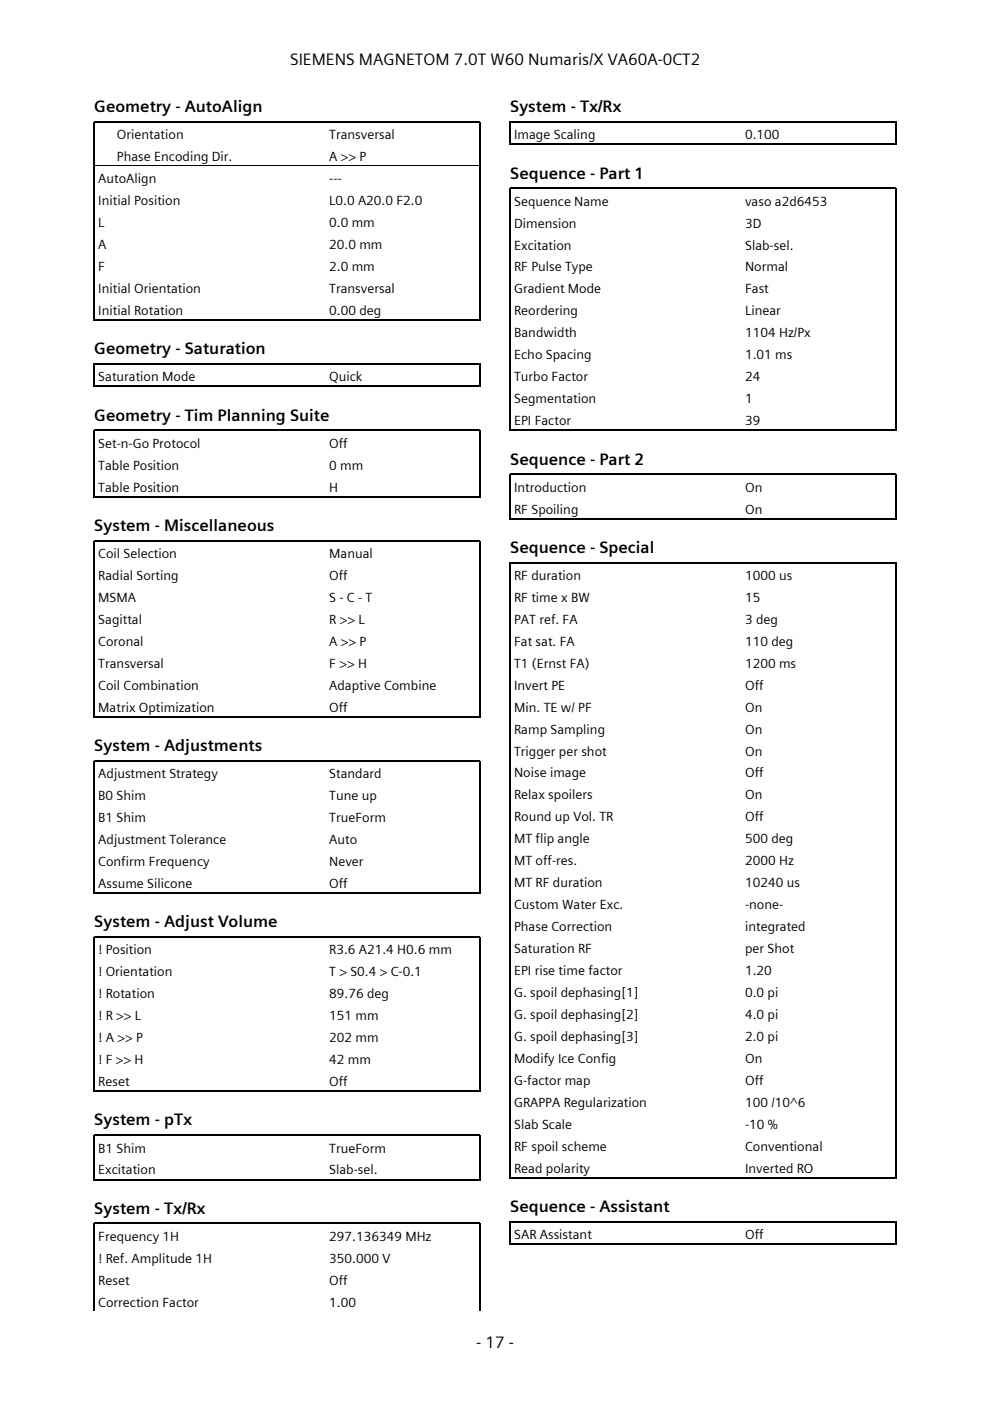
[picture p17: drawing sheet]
<svg xmlns="http://www.w3.org/2000/svg" width="210mm" height="297mm" viewBox="0 0 210 297" stroke-linecap="round" stroke-linejoin="round" font-family="sans-serif">
<defs><g id="words">
<g font-size="3.5">
<text x="61.5" y="13.8">SIEMENS MAGNETOM 7.0T W60 Numaris/X VA60A-0CT2</text>
<text x="20" y="23.8">Geometry - AutoAlign</text>
<text x="108.2" y="23.8">System - Tx/Rx</text>
<text x="108.2" y="37.9">Sequence - Part 1</text>
<text x="20" y="75.1">Geometry - Saturation</text>
<text x="20" y="89.2">Geometry - Tim Planning Suite</text>
<text x="108.2" y="98.5">Sequence - Part 2</text>
<text x="20" y="112.6">System - Miscellaneous</text>
<text x="108.2" y="117.2">Sequence - Special</text>
<text x="20" y="159.3">System - Adjustments</text>
<text x="20" y="196.6">System - Adjust Volume</text>
<text x="20" y="238.6">System - pTx</text>
<text x="20" y="257.4">System - Tx/Rx</text>
<text x="108.2" y="257">Sequence - Assistant</text>
<text x="101" y="285.8">- 17 -</text>
</g>
<g font-size="2.8">
<text x="24.8" y="29.5">Orientation</text>
<text x="69.8" y="29.5">Transversal</text>
<text x="109" y="29.5">Image Scaling</text>
<text x="158" y="29.5">0.100</text>
<text x="24.8" y="34.2">Phase Encoding Dir.</text>
<text x="69.8" y="34.2">A &gt;&gt; P</text>
<text x="20.8" y="38.8">AutoAlign</text>
<text x="69.8" y="38.8">---</text>
<text x="20.8" y="43.5">Initial Position</text>
<text x="69.8" y="43.5">L0.0 A20.0 F2.0</text>
<text x="109" y="43.6">Sequence Name</text>
<text x="158" y="43.6">vaso a2d6453</text>
<text x="20.8" y="48.1">L</text>
<text x="20.8" y="52.8">A</text>
<text x="69.8" y="48.1">0.0 mm</text>
<text x="69.8" y="52.8">20.0 mm</text>
<text x="109" y="48.2">Dimension</text>
<text x="109" y="52.9">Excitation</text>
<text x="158" y="48.2">3D</text>
<text x="158" y="52.9">Slab-sel.</text>
<text x="20.8" y="57.4">F</text>
<text x="69.8" y="57.4">2.0 mm</text>
<text x="109" y="57.6">RF Pulse Type</text>
<text x="158" y="57.6">Normal</text>
<text x="20.8" y="62.1">Initial Orientation</text>
<text x="69.8" y="62.1">Transversal</text>
<text x="109" y="62.2">Gradient Mode</text>
<text x="158" y="62.2">Fast</text>
<text x="20.8" y="66.8">Initial Rotation</text>
<text x="69.8" y="66.8">0.00 deg</text>
<text x="109" y="66.9">Reordering</text>
<text x="109" y="71.5">Bandwidth</text>
<text x="158" y="66.9">Linear</text>
<text x="158" y="71.5">1104 Hz/Px</text>
<text x="109" y="76.2">Echo Spacing</text>
<text x="158" y="76.2">1.01 ms</text>
<text x="20.8" y="80.8">Saturation Mode</text>
<text x="69.8" y="80.8">Quick</text>
<text x="109" y="80.8">Turbo Factor</text>
<text x="158" y="80.8">24</text>
<text x="109" y="85.5">Segmentation</text>
<text x="158" y="85.5">1</text>
<text x="20.8" y="94.9">Set-n-Go Protocol</text>
<text x="69.8" y="94.9">Off</text>
<text x="109" y="90.1">EPI Factor</text>
<text x="158" y="90.1">39</text>
<text x="20.8" y="99.6">Table Position</text>
<text x="69.8" y="99.6">0 mm</text>
<text x="20.8" y="104.2">Table Position</text>
<text x="69.8" y="104.2">H</text>
<text x="109" y="104.2">Introduction</text>
<text x="158" y="104.2">On</text>
<text x="109" y="108.9">RF Spoiling</text>
<text x="158" y="108.9">On</text>
<text x="20.8" y="118.3">Coil Selection</text>
<text x="69.8" y="118.3">Manual</text>
<text x="20.8" y="123">Radial Sorting</text>
<text x="69.8" y="123">Off</text>
<text x="109" y="123">RF duration</text>
<text x="158" y="123">1000 us</text>
<text x="20.8" y="127.6">MSMA</text>
<text x="69.8" y="127.6">S - C - T</text>
<text x="109" y="127.6">RF time x BW</text>
<text x="158" y="127.6">15</text>
<text x="20.8" y="132.3">Sagittal</text>
<text x="20.8" y="136.9">Coronal</text>
<text x="69.8" y="132.3">R &gt;&gt; L</text>
<text x="69.8" y="136.9">A &gt;&gt; P</text>
<text x="109" y="132.3">PAT ref. FA</text>
<text x="109" y="136.9">Fat sat. FA</text>
<text x="158" y="132.3">3 deg</text>
<text x="158" y="136.9">110 deg</text>
<text x="20.8" y="141.6">Transversal</text>
<text x="69.8" y="141.6">F &gt;&gt; H</text>
<text x="109" y="141.6">T1 (Ernst FA)</text>
<text x="158" y="141.6">1200 ms</text>
<text x="20.8" y="146.2">Coil Combination</text>
<text x="69.8" y="146.2">Adaptive Combine</text>
<text x="109" y="146.2">Invert PE</text>
<text x="158" y="146.2">Off</text>
<text x="20.8" y="150.9">Matrix Optimization</text>
<text x="69.8" y="150.9">Off</text>
<text x="109" y="150.9">Min. TE w/ PF</text>
<text x="109" y="155.5">Ramp Sampling</text>
<text x="158" y="150.9">On</text>
<text x="158" y="155.5">On</text>
<text x="109" y="160.2">Trigger per shot</text>
<text x="158" y="160.2">On</text>
<text x="20.8" y="165">Adjustment Strategy</text>
<text x="69.8" y="165">Standard</text>
<text x="109" y="164.8">Noise image</text>
<text x="158" y="164.8">Off</text>
<text x="20.8" y="169.6">B0 Shim</text>
<text x="69.8" y="169.6">Tune up</text>
<text x="109" y="169.5">Relax spoilers</text>
<text x="158" y="169.5">On</text>
<text x="20.8" y="174.3">B1 Shim</text>
<text x="20.8" y="178.9">Adjustment Tolerance</text>
<text x="69.8" y="174.3">TrueForm</text>
<text x="69.8" y="178.9">Auto</text>
<text x="109" y="174.2">Round up Vol. TR</text>
<text x="109" y="178.8">MT flip angle</text>
<text x="158" y="174.2">Off</text>
<text x="158" y="178.8">500 deg</text>
<text x="20.8" y="183.6">Confirm Frequency</text>
<text x="69.8" y="183.6">Never</text>
<text x="109" y="183.4">MT off-res.</text>
<text x="158" y="183.4">2000 Hz</text>
<text x="20.8" y="188.3">Assume Silicone</text>
<text x="69.8" y="188.3">Off</text>
<text x="109" y="188.1">MT RF duration</text>
<text x="158" y="188.1">10240 us</text>
<text x="109" y="192.8">Custom Water Exc.</text>
<text x="109" y="197.4">Phase Correction</text>
<text x="158" y="192.8">-none-</text>
<text x="158" y="197.4">integrated</text>
<text x="20.8" y="202.3">! Position</text>
<text x="69.8" y="202.3">R3.6 A21.4 H0.6 mm</text>
<text x="109" y="202.1">Saturation RF</text>
<text x="158" y="202.1">per Shot</text>
<text x="20.8" y="207">! Orientation</text>
<text x="69.8" y="207">T &gt; S0.4 &gt; C-0.1</text>
<text x="109" y="206.7">EPI rise time factor</text>
<text x="158" y="206.7">1.20</text>
<text x="20.8" y="211.7">! Rotation</text>
<text x="69.8" y="211.7">89.76 deg</text>
<text x="109" y="211.4">G. spoil dephasing[1]</text>
<text x="158" y="211.4">0.0 pi</text>
<text x="20.8" y="216.3">! R &gt;&gt; L</text>
<text x="20.8" y="221">! A &gt;&gt; P</text>
<text x="69.8" y="216.3">151 mm</text>
<text x="69.8" y="221">202 mm</text>
<text x="109" y="216">G. spoil dephasing[2]</text>
<text x="109" y="220.7">G. spoil dephasing[3]</text>
<text x="158" y="216">4.0 pi</text>
<text x="158" y="220.7">2.0 pi</text>
<text x="20.8" y="225.6">! F &gt;&gt; H</text>
<text x="69.8" y="225.6">42 mm</text>
<text x="109" y="225.3">Modify Ice Config</text>
<text x="158" y="225.3">On</text>
<text x="20.8" y="230.3">Reset</text>
<text x="69.8" y="230.3">Off</text>
<text x="109" y="230">G-factor map</text>
<text x="158" y="230">Off</text>
<text x="109" y="234.7">GRAPPA Regularization</text>
<text x="109" y="239.3">Slab Scale</text>
<text x="158" y="234.7">100 /10^6</text>
<text x="158" y="239.3">-10 %</text>
<text x="20.8" y="244.4">B1 Shim</text>
<text x="69.8" y="244.4">TrueForm</text>
<text x="109" y="244">RF spoil scheme</text>
<text x="158" y="244">Conventional</text>
<text x="20.8" y="249">Excitation</text>
<text x="69.8" y="249">Slab-sel.</text>
<text x="109" y="248.6">Read polarity</text>
<text x="158" y="248.6">Inverted RO</text>
<text x="20.8" y="263.1">Frequency 1H</text>
<text x="69.8" y="263.1">297.136349 MHz</text>
<text x="109" y="262.7">SAR Assistant</text>
<text x="158" y="262.7">Off</text>
<text x="20.8" y="267.8">! Ref. Amplitude 1H</text>
<text x="69.8" y="267.8">350.000 V</text>
<text x="20.8" y="272.4">Reset</text>
<text x="69.8" y="272.4">Off</text>
<text x="20.8" y="277.1">Correction Factor</text>
<text x="69.8" y="277.1">1.00</text>
</g>
</g></defs>
<g fill="none" stroke="#000" stroke-width=".26">
<path d="M108.2 30.7v-4.9h81.8v4.9M108.3 30.6h81.6M20 68v-42.2h81.8v42.2M20.1 67.8h81.6M20 82.1v-5h81.8v5M20.1 81.9h81.6M108.2 91.4v-51.5h81.8v51.5M108.3 91.2h81.6M20 105.5v-14.3h81.8v14.3M20.1 105.3h81.6M108.2 110.1v-9.6h81.8v9.6M108.3 110h81.6"/>
<path d="M20 152.1v-37.5h81.8v37.5M20.1 152h81.6M20 189.5v-28.2h81.8v28.2M20.1 189.3h81.6M20 231.5v-32.9h81.8v32.9M20.1 231.4h81.6M20 250.2v-9.5h81.8v9.5M20.1 250.1h81.6M108.2 249.8v-130.5h81.8v130.5M108.3 249.7h81.6M20 278v-18.6h81.8v18.6M108.2 263.9v-4.9h81.8v4.9"/>
<path d="M108.3 263.8h81.6"/>
</g>
<path d="M20.1 35.1h81.6" fill="none" stroke="#000" stroke-width=".21"/>
<use href="#words"/>
</svg>
